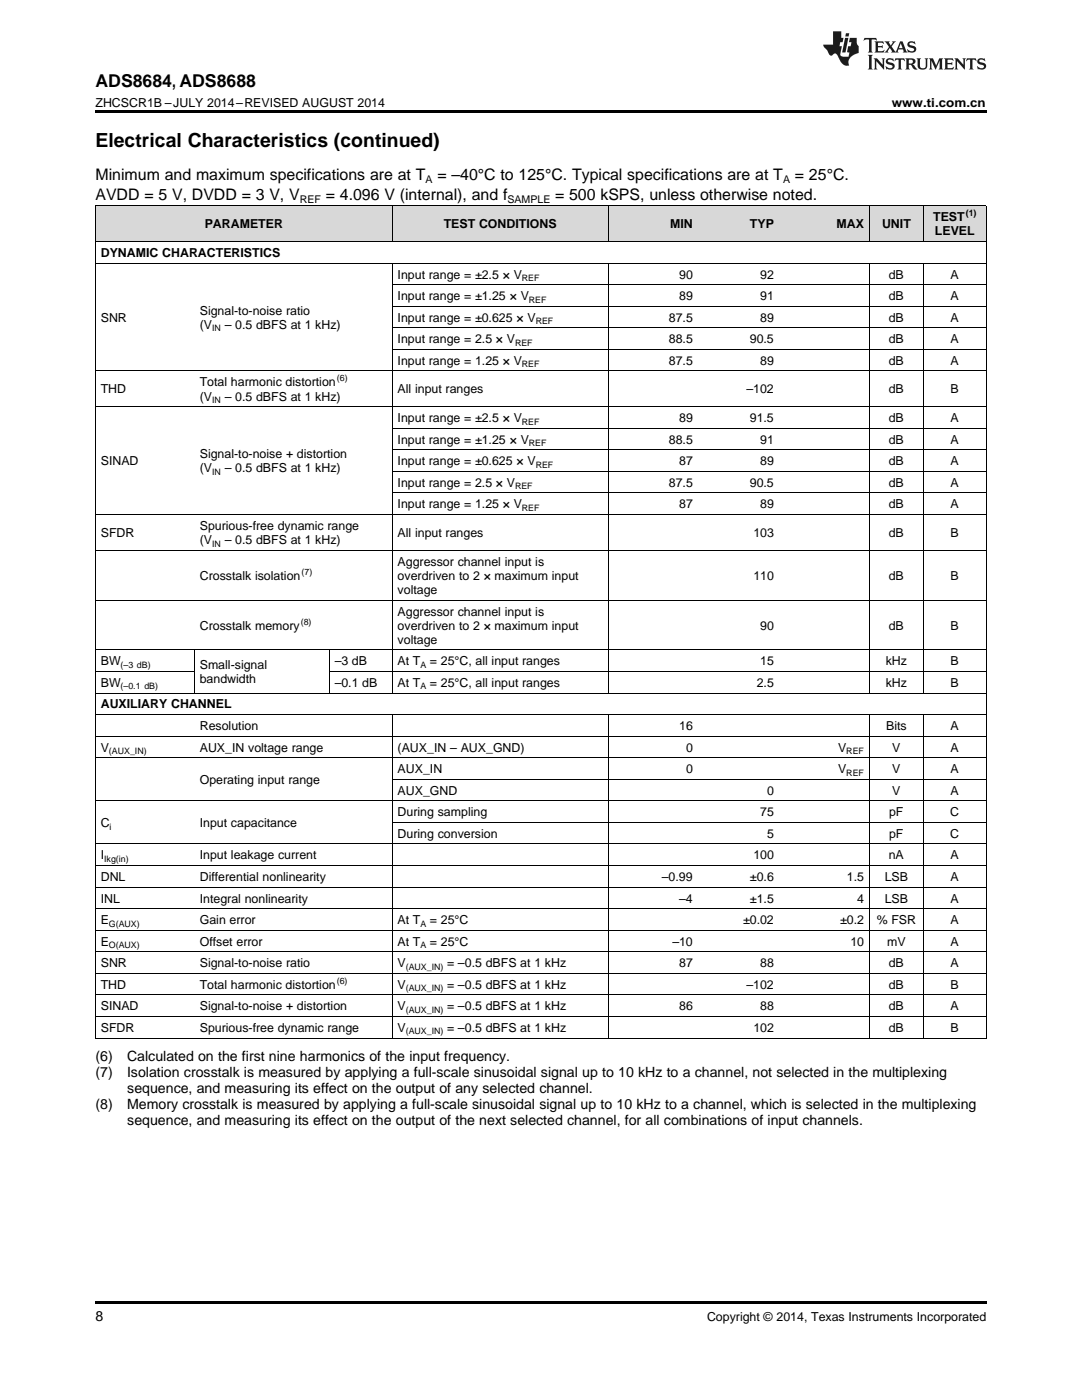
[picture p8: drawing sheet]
<svg xmlns="http://www.w3.org/2000/svg" width="216mm" height="279mm" viewBox="0 0 216 279" stroke-linecap="round" stroke-linejoin="round" font-family="sans-serif">
<defs><g id="words">
<text font-size="3.9" x="19" y="29.3">Electrical Characteristics (continued)</text>
<text font-size="3.5" x="19" y="17.3">ADS8684, ADS8688</text>
<g font-size="3.2">
<text x="19" y="36">Minimum and maximum specifications are at T</text>
<text x="87.3" y="36">= –40°C to 125°C. Typical specifications are at T</text>
<text x="158.6" y="36">= 25°C.</text>
<text x="19" y="39.9">AVDD = 5 V, DVDD = 3 V, V</text>
<text x="65" y="39.9">= 4.096 V (internal), and f</text>
<text x="110.8" y="39.9">= 500 kSPS, unless otherwise noted.</text>
</g>
<g font-size="2.8">
<text x="19" y="211.8">(6)</text>
<text x="19" y="215">(7)</text>
<text x="25.4" y="211.8">Calculated on the first nine harmonics of the input frequency.</text>
<text x="25.4" y="215">Isolation crosstalk is measured by applying a full-scale sinusoidal signal up to 10 kHz to a channel, not selected in the multiplexing</text>
<text x="19" y="221.3">(8)</text>
<text x="25.4" y="221.3">Memory crosstalk is measured by applying a full-scale sinusoidal signal up to 10 kHz to a channel, which is selected in the multiplexing</text>
<text x="25.4" y="218.2">sequence, and measuring its effect on the output of any selected channel.</text>
<text x="25.4" y="224.5">sequence, and measuring its effect on the output of the next selected channel, for all combinations of input channels.</text>
<text x="19" y="263.6">8</text>
</g>
<g font-size="2.5">
<text x="19" y="21.4">ZHCSCR1B –JULY 2014–REVISED AUGUST 2014</text>
<text x="177.9" y="21.4">www.ti.com.cn</text>
<text x="40.9" y="45.6">PARAMETER</text>
<text x="88.5" y="45.6">TEST CONDITIONS</text>
<text x="133.7" y="45.6">MIN</text>
<text x="149.6" y="45.6">TYP</text>
<text x="166.9" y="45.6">MAX</text>
<text x="176" y="45.6">UNIT</text>
<text x="186.2" y="44.2">TEST</text>
<text x="186.5" y="47">LEVEL</text>
<text x="20.1" y="51.3">DYNAMIC CHARACTERISTICS</text>
<text x="79.3" y="55.6">Input range = ±2.5 × V</text>
<text x="79.3" y="59.9">Input range = ±1.25 × V</text>
<text x="135.5" y="55.6">90</text>
<text x="135.5" y="59.9">89</text>
<text x="151.7" y="55.6">92</text>
<text x="151.7" y="59.9">91</text>
<text x="177.3" y="55.6">dB</text>
<text x="177.3" y="59.9">dB</text>
<text x="189.7" y="55.6">A</text>
<text x="189.7" y="59.9">A</text>
<text x="20.1" y="64.2">SNR</text>
<text x="39.9" y="62.8">Signal-to-noise ratio</text>
<text x="39.9" y="65.6">(V</text>
<text x="44.8" y="65.6">– 0.5 dBFS at 1 kHz)</text>
<text x="79.3" y="64.2">Input range = ±0.625 × V</text>
<text x="133.5" y="64.2">87.5</text>
<text x="151.7" y="64.2">89</text>
<text x="177.3" y="64.2">dB</text>
<text x="189.7" y="64.2">A</text>
<text x="79.3" y="68.5">Input range = 2.5 × V</text>
<text x="133.5" y="68.5">88.5</text>
<text x="149.6" y="68.5">90.5</text>
<text x="177.3" y="68.5">dB</text>
<text x="189.7" y="68.5">A</text>
<text x="39.9" y="77.1">Total harmonic distortion</text>
<text x="79.3" y="72.8">Input range = 1.25 × V</text>
<text x="133.5" y="72.8">87.5</text>
<text x="151.7" y="72.8">89</text>
<text x="177.3" y="72.8">dB</text>
<text x="189.7" y="72.8">A</text>
<text x="20.1" y="78.5">THD</text>
<text x="39.9" y="79.9">(V</text>
<text x="44.8" y="79.9">– 0.5 dBFS at 1 kHz)</text>
<text x="79.3" y="78.5">All input ranges</text>
<text x="148.9" y="78.5">–102</text>
<text x="177.3" y="78.5">dB</text>
<text x="189.7" y="78.5">B</text>
<text x="79.3" y="84.2">Input range = ±2.5 × V</text>
<text x="79.3" y="88.5">Input range = ±1.25 × V</text>
<text x="133.5" y="88.5">88.5</text>
<text x="135.5" y="84.2">89</text>
<text x="149.6" y="84.2">91.5</text>
<text x="151.7" y="88.5">91</text>
<text x="177.3" y="84.2">dB</text>
<text x="177.3" y="88.5">dB</text>
<text x="189.7" y="84.2">A</text>
<text x="189.7" y="88.5">A</text>
<text x="20.1" y="92.9">SINAD</text>
<text x="39.9" y="91.4">Signal-to-noise + distortion</text>
<text x="39.9" y="94.3">(V</text>
<text x="44.8" y="94.3">– 0.5 dBFS at 1 kHz)</text>
<text x="79.3" y="92.9">Input range = ±0.625 × V</text>
<text x="135.5" y="92.9">87</text>
<text x="151.7" y="92.9">89</text>
<text x="177.3" y="92.9">dB</text>
<text x="189.7" y="92.9">A</text>
<text x="79.3" y="97.2">Input range = 2.5 × V</text>
<text x="79.3" y="101.5">Input range = 1.25 × V</text>
<text x="133.5" y="97.2">87.5</text>
<text x="135.5" y="101.5">87</text>
<text x="149.6" y="97.2">90.5</text>
<text x="151.7" y="101.5">89</text>
<text x="177.3" y="97.2">dB</text>
<text x="177.3" y="101.5">dB</text>
<text x="189.7" y="97.2">A</text>
<text x="189.7" y="101.5">A</text>
<text x="20.1" y="107.2">SFDR</text>
<text x="39.9" y="105.8">Spurious-free dynamic range</text>
<text x="79.3" y="107.2">All input ranges</text>
<text x="150.3" y="107.2">103</text>
<text x="177.3" y="107.2">dB</text>
<text x="189.7" y="107.2">B</text>
<text x="39.9" y="108.6">(V</text>
<text x="44.8" y="108.6">– 0.5 dBFS at 1 kHz)</text>
<text x="79.3" y="112.9">Aggressor channel input is</text>
<text x="39.9" y="115.7">Crosstalk isolation</text>
<text x="79.3" y="115.7">overdriven to 2 × maximum input</text>
<text x="79.3" y="118.5">voltage</text>
<text x="150.3" y="115.7">110</text>
<text x="177.3" y="115.7">dB</text>
<text x="189.7" y="115.7">B</text>
<text x="39.9" y="125.7">Crosstalk memory</text>
<text x="79.3" y="122.8">Aggressor channel input is</text>
<text x="79.3" y="125.7">overdriven to 2 × maximum input</text>
<text x="151.7" y="125.7">90</text>
<text x="177.3" y="125.7">dB</text>
<text x="189.7" y="125.7">B</text>
<text x="79.3" y="128.5">voltage</text>
<text x="20.1" y="132.8">BW</text>
<text x="20.1" y="137.1">BW</text>
<text x="39.9" y="133.5">Small-signal</text>
<text x="39.9" y="136.3">bandwidth</text>
<text x="66.8" y="132.8">–3 dB</text>
<text x="66.8" y="137.1">–0.1 dB</text>
<text x="79.3" y="132.8">At T</text>
<text x="79.3" y="137.1">At T</text>
<text x="85.8" y="132.8">= 25°C, all input ranges</text>
<text x="85.8" y="137.1">= 25°C, all input ranges</text>
<text x="151" y="137.1">2.5</text>
<text x="151.7" y="132.8">15</text>
<text x="176.7" y="132.8">kHz</text>
<text x="176.7" y="137.1">kHz</text>
<text x="189.7" y="132.8">B</text>
<text x="189.7" y="137.1">B</text>
<text x="20.1" y="141.4">AUXILIARY CHANNEL</text>
<text x="39.9" y="145.7">Resolution</text>
<text x="135.5" y="145.7">16</text>
<text x="176.8" y="145.7">Bits</text>
<text x="189.7" y="145.7">A</text>
<text x="20.1" y="150">V</text>
<text x="39.9" y="150">AUX_IN voltage range</text>
<text x="79.3" y="150">(AUX_IN – AUX_GND)</text>
<text x="79.3" y="154.3">AUX_IN</text>
<text x="136.9" y="150">0</text>
<text x="136.9" y="154.3">0</text>
<text x="167.3" y="150">V</text>
<text x="167.3" y="154.3">V</text>
<text x="178" y="150">V</text>
<text x="178" y="154.3">V</text>
<text x="189.7" y="150">A</text>
<text x="189.7" y="154.3">A</text>
<text x="39.9" y="156.5">Operating input range</text>
<text x="79.3" y="158.6">AUX_GND</text>
<text x="153.1" y="158.6">0</text>
<text x="178" y="158.6">V</text>
<text x="189.7" y="158.6">A</text>
<text x="20.1" y="165.1">C</text>
<text x="39.9" y="165.1">Input capacitance</text>
<text x="79.3" y="162.9">During sampling</text>
<text x="79.3" y="167.2">During conversion</text>
<text x="151.7" y="162.9">75</text>
<text x="153.1" y="167.2">5</text>
<text x="177.4" y="162.9">pF</text>
<text x="177.4" y="167.2">pF</text>
<text x="189.6" y="162.9">C</text>
<text x="189.6" y="167.2">C</text>
<text x="20.1" y="171.5">I</text>
<text x="39.9" y="171.5">Input leakage current</text>
<text x="150.3" y="171.5">100</text>
<text x="177.3" y="171.5">nA</text>
<text x="189.7" y="171.5">A</text>
<text x="20.1" y="175.8">DNL</text>
<text x="39.9" y="175.8">Differential nonlinearity</text>
<text x="132.1" y="175.8">–0.99</text>
<text x="149.6" y="175.8">±0.6</text>
<text x="169" y="175.8">1.5</text>
<text x="176.5" y="175.8">LSB</text>
<text x="189.7" y="175.8">A</text>
<text x="20.1" y="180.1">INL</text>
<text x="20.1" y="184.4">E</text>
<text x="39.9" y="180.1">Integral nonlinearity</text>
<text x="39.9" y="184.4">Gain error</text>
<text x="79.3" y="184.4">At T</text>
<text x="85.8" y="184.4">= 25°C</text>
<text x="135.5" y="180.1">–4</text>
<text x="148.3" y="184.4">±0.02</text>
<text x="149.6" y="180.1">±1.5</text>
<text x="167.6" y="184.4">±0.2</text>
<text x="171.1" y="180.1">4</text>
<text x="174.9" y="184.4">% FSR</text>
<text x="176.5" y="180.1">LSB</text>
<text x="189.7" y="180.1">A</text>
<text x="189.7" y="184.4">A</text>
<text x="20.1" y="188.7">E</text>
<text x="39.9" y="188.7">Offset error</text>
<text x="79.3" y="188.7">At T</text>
<text x="85.8" y="188.7">= 25°C</text>
<text x="134.2" y="188.7">–10</text>
<text x="169.7" y="188.7">10</text>
<text x="177" y="188.7">mV</text>
<text x="189.7" y="188.7">A</text>
<text x="20.1" y="193">SNR</text>
<text x="20.1" y="197.3">THD</text>
<text x="39.9" y="193">Signal-to-noise ratio</text>
<text x="39.9" y="197.3">Total harmonic distortion</text>
<text x="79.3" y="193">V</text>
<text x="79.3" y="197.3">V</text>
<text x="89.2" y="193">= –0.5 dBFS at 1 kHz</text>
<text x="89.2" y="197.3">= –0.5 dBFS at 1 kHz</text>
<text x="135.5" y="193">87</text>
<text x="148.9" y="197.3">–102</text>
<text x="151.7" y="193">88</text>
<text x="177.3" y="193">dB</text>
<text x="177.3" y="197.3">dB</text>
<text x="189.7" y="193">A</text>
<text x="189.7" y="197.3">B</text>
<text x="20.1" y="201.6">SINAD</text>
<text x="39.9" y="201.6">Signal-to-noise + distortion</text>
<text x="79.3" y="201.6">V</text>
<text x="89.2" y="201.6">= –0.5 dBFS at 1 kHz</text>
<text x="135.5" y="201.6">86</text>
<text x="151.7" y="201.6">88</text>
<text x="177.3" y="201.6">dB</text>
<text x="189.7" y="201.6">A</text>
<text x="20.1" y="206">SFDR</text>
<text x="39.9" y="206">Spurious-free dynamic range</text>
<text x="79.3" y="206">V</text>
<text x="89.2" y="206">= –0.5 dBFS at 1 kHz</text>
<text x="150.3" y="206">102</text>
<text x="177.3" y="206">dB</text>
<text x="189.7" y="206">B</text>
<text x="141.1" y="263.6">Copyright © 2014, Texas Instruments Incorporated</text>
</g>
<g font-size="2.1">
<text x="59.8" y="40.5">REF</text>
<text x="84.9" y="36.6">A</text>
<text x="101.2" y="40.5">SAMPLE</text>
<text x="156.2" y="36.6">A</text>
</g>
<g font-size="1.8">
<text x="192.7" y="43.2">(1)</text>
<text x="104.1" y="56.1">REF</text>
<text x="105.5" y="60.4">REF</text>
<text x="106.9" y="64.7">REF</text>
<text x="42.3" y="66.1">IN</text>
<text x="102.8" y="69">REF</text>
<text x="67.2" y="76.1">(6)</text>
<text x="104.1" y="73.3">REF</text>
<text x="42.3" y="80.4">IN</text>
<text x="104.1" y="84.7">REF</text>
<text x="105.5" y="89">REF</text>
<text x="42.3" y="94.8">IN</text>
<text x="106.9" y="93.3">REF</text>
<text x="102.8" y="97.6">REF</text>
<text x="104.1" y="102">REF</text>
<text x="42.3" y="109.1">IN</text>
<text x="60.2" y="114.7">(7)</text>
<text x="60" y="124.7">(8)</text>
<text x="24.1" y="133.3">(–3 dB)</text>
<text x="24.1" y="137.6">(–0.1 dB)</text>
<text x="83.9" y="133.3">A</text>
<text x="83.9" y="137.6">A</text>
<text x="21.7" y="150.5">(AUX_IN)</text>
<text x="168.9" y="150.5">REF</text>
<text x="168.9" y="154.8">REF</text>
<text x="21.9" y="165.6">i</text>
<text x="20.8" y="172">Ikg(in)</text>
<text x="21.7" y="184.9">G(AUX)</text>
<text x="83.9" y="184.9">A</text>
<text x="21.7" y="189.2">O(AUX)</text>
<text x="83.9" y="189.2">A</text>
<text x="67.2" y="196.4">(6)</text>
<text x="81" y="193.5">(AUX_IN)</text>
<text x="81" y="197.8">(AUX_IN)</text>
<text x="81" y="202.1">(AUX_IN)</text>
<text x="81" y="206.4">(AUX_IN)</text>
</g>
</g></defs>
<g fill="#d8d8d8">
<path d="M19 41.1h19.8v7.2h-19.8z"/>
<path d="M38.8 41.1h26.9v7.2h-26.9z"/>
<path d="M65.7 41.1h12.6v7.2h-12.6z"/>
<path d="M78.3 41.1h26.9v7.2h-26.9z"/>
<path d="M105.2 41.1h16.2v7.2h-16.2z"/>
<path d="M121.4 41.1h17.9v7.2h-17.9z"/>
<path d="M139.3 41.1h16.2v7.2h-16.2z"/>
<path d="M155.5 41.1h18v7.2h-18z"/>
<path d="M173.5 41.1h10.8v7.2h-10.8z"/>
<path d="M184.3 41.1h12.5v7.2h-12.5z"/>
</g>
<path d="M19 22h177.8v.5h-177.8zM19 259.7h177.8v.5h-177.8z" fill="#000"/>
<g fill="none" stroke="#000" stroke-width=".2">
<path d="M19 52.5h177.8M19 48.2h177.8M19 41.1h177.8M19.1 41.1v166.1M78.2 41.1v7.2M78.2 52.6v85.8M78.3 56.8h118.5M121.3 41.1v7.2M121.3 52.6v85.8M173.4 41.1v7.2M173.4 52.6v85.8M184.2 41.1v7.2"/>
<path d="M184.2 52.6v85.8M196.8 41.1v166.1M19 74h177.8M78.3 69.7h118.5M78.3 65.4h118.5M78.3 61.1h118.5M19 81.2h177.8M78.3 98.4h118.5M78.3 94.1h118.5M78.3 89.8h118.5M78.3 85.5h118.5M19 119.8h177.8"/>
<path d="M19 109.8h177.8M19 102.7h177.8M19 138.3h177.8M19 134h19.8M19 129.7h177.8M38.8 129.8v8.6M65.7 129.8v8.6M65.7 134h131.1M19 159.8h177.8M19 151.2h177.8M19 146.9h177.8M19 142.6h177.8"/>
<path d="M78.2 142.7v64.5M78.3 155.5h118.5M121.3 142.7v64.5M173.4 142.7v64.5M184.2 142.7v64.5M19 177h177.8M19 172.7h177.8M19 168.4h177.8M78.3 164.1h118.5M19 198.6h177.8M19 194.3h177.8M19 190h177.8"/>
<path d="M19 185.6h177.8M19 181.3h177.8M19 207.2h177.8M19 202.9h177.8"/>
</g>
<g fill="#231f20">
<path d="M172.5 7.6l-.1 .5 .4-.2h.6v.1v2.1l-.2 .4h.9l-.2-.4v-2.1l.1-.1h.5l.5 .2-.2-.5zM174.5 8.3l.2 .3v1.5l-.2 .4h1.8l.2-.6a1.04 1.04 0 0 1-1.3 .2v-.7h.6l.3 .2v-.6l-.3 .2h-.6v-.6l.8-.1 .4 .3-.2-.5zM176.5 8.3l.9 1.1-.9 1.1h.8l-.2-.2 .4-.7 .5 .7-.2 .2h1.5l-.2-.2 .2-.4h.9l.1 .4-.2 .2h1l-.3-.3-.7-1.9h-.5l-.9 2-.8-1 .9-1h-.8l.1 .3-.4 .5-.3-.6 .1-.2zM179.7 8.6l.4 1h-.7zM181.3 8.4a.63 .63 0 0 0-.2 .7 .63 .63 0 0 0 .6 .4l.6 .2 .1 .2a.75 .75 0 0 1-.7 .4 .75 .75 0 0 1-.6-.5l.1 .7 .1-.1a1.11 1.11 0 0 0 1.5-.6 1.13 1.13 0 0 0-1.2-.8l-.1-.4a1.04 1.04 0 0 1 1.2 .2l-.2-.5-.2 .1-.4-.2zM173.2 10.9l.2 .4v2.2l-.2 .4h1l-.3-.4v-2.2l.3-.4zM174.3 11.6l.3 .4v1.5l-.3 .4h.8l-.2-.4v-1.3l1.5 1.7v-1.9l.2-.4h-.7l.2 .4v.9l-1.1-1.3zM177 11.8a.62 .62 0 0 0-.2 .7 .62 .62 0 0 0 .6 .4l.6 .1 .1 .3a.76 .76 0 0 1-.7 .3 .76 .76 0 0 1-.7-.4l.2 .7 .1-.1a1.11 1.11 0 0 0 1.5-.6 1.13 1.13 0 0 0-1.2-.8l-.1-.4a1.04 1.04 0 0 1 1.2 .2l-.2-.6-.2 .1-.5-.1zM178.7 11.6l-.2 .6a.61 .61 0 0 1 .8-.3v1.6l-.2 .4h.9l-.2-.4v-1.6a.63 .63 0 0 1 .7 .3l-.1-.6zM180.6 11.6l.3 .4v1.5l-.3 .4h1l-.2-.2-.1-.8 .6 .2a.76 .76 0 0 0 1.2 .7l-1-1a.58 .58 0 0 0 .6-.5 .58 .58 0 0 0-.5-.6zM181.4 11.9h.1a.45 .45 0 0 1 .5 .1 .45 .45 0 0 1 .1 .5l-.8 .2zM182.9 11.6l.2 .2a2.17 2.17 0 0 0 .3 1.9 .99 .99 0 0 0 1.6-.6v-1.1l.2-.4h-.7l.2 .2a1.92 1.92 0 0 1-.2 1.8 .6 .6 0 0 1-.9-.5v-1.1l.2-.4zM185.4 11.6l.2 .4v1.5l-.2 .4h.7l-.2-.4v-1.4l.8 1.8 .8-1.8v1.4l-.2 .4h.9l-.2-.4v-1.5l.2-.4h-.8l-.6 1.5-.6-1.5zM188.4 11.6l.2 .4v1.5l-.2 .4h1.8l.1-.6a1.04 1.04 0 0 1-1.2 .1v-.6h.5l.4 .2v-.6l-.4 .2h-.5v-.7h.8l.3 .3-.1-.6zM190.5 11.6l.2 .4v1.5l-.2 .4h.7l-.2-.4v-1.3l1.5 1.7v-1.9l.2-.4h-.7l.2 .4v.9l-1.1-1.3zM192.9 11.6l-.1 .6a.61 .61 0 0 1 .7-.3l.1 1.6-.3 .4h1l-.3-.4 .1-1.6a.63 .63 0 0 1 .7 .3l-.1-.6zM195.2 11.8a.62 .62 0 0 0-.2 .7 .62 .62 0 0 0 .6 .4l.6 .1 .1 .3a.76 .76 0 0 1-.7 .3 .76 .76 0 0 1-.6-.4l.1 .7 .1-.1a1.11 1.11 0 0 0 1.6-.6 1.13 1.13 0 0 0-1.3-.8l-.1-.4a1.04 1.04 0 0 1 1.2 .2l-.1-.6-.2 .1-.5-.1z"/>
<path d="M166.2 6.3v2.6h-1.9v.4l.8 .9a.91 .91 0 0 0 1 .8 .56 .56 0 0 1 .5-.3 .56 .56 0 0 1 .5 .3l.4 .8a1.53 1.53 0 0 0 1.9 1.2 1.54 1.54 0 0 1 1-2.1l.9-.3v-1.4a1.52 1.52 0 0 1-.4-1.6h-1.3l-.2 .8h.5l-.2 .8h-.5l-.1 1v.2l.4 .1-.2 .8a1.93 1.93 0 0 1-1.6-.3l.3-1.8h-.5l.2-.8h.4l.2-.8h-.4v-1.3zM168.6 7.6l-.6 2.9h.7l.6-2.9zM168.8 6.6l-.1 .7h.6l.2-.7z"/>
</g>
<use href="#words"/>
</svg>
